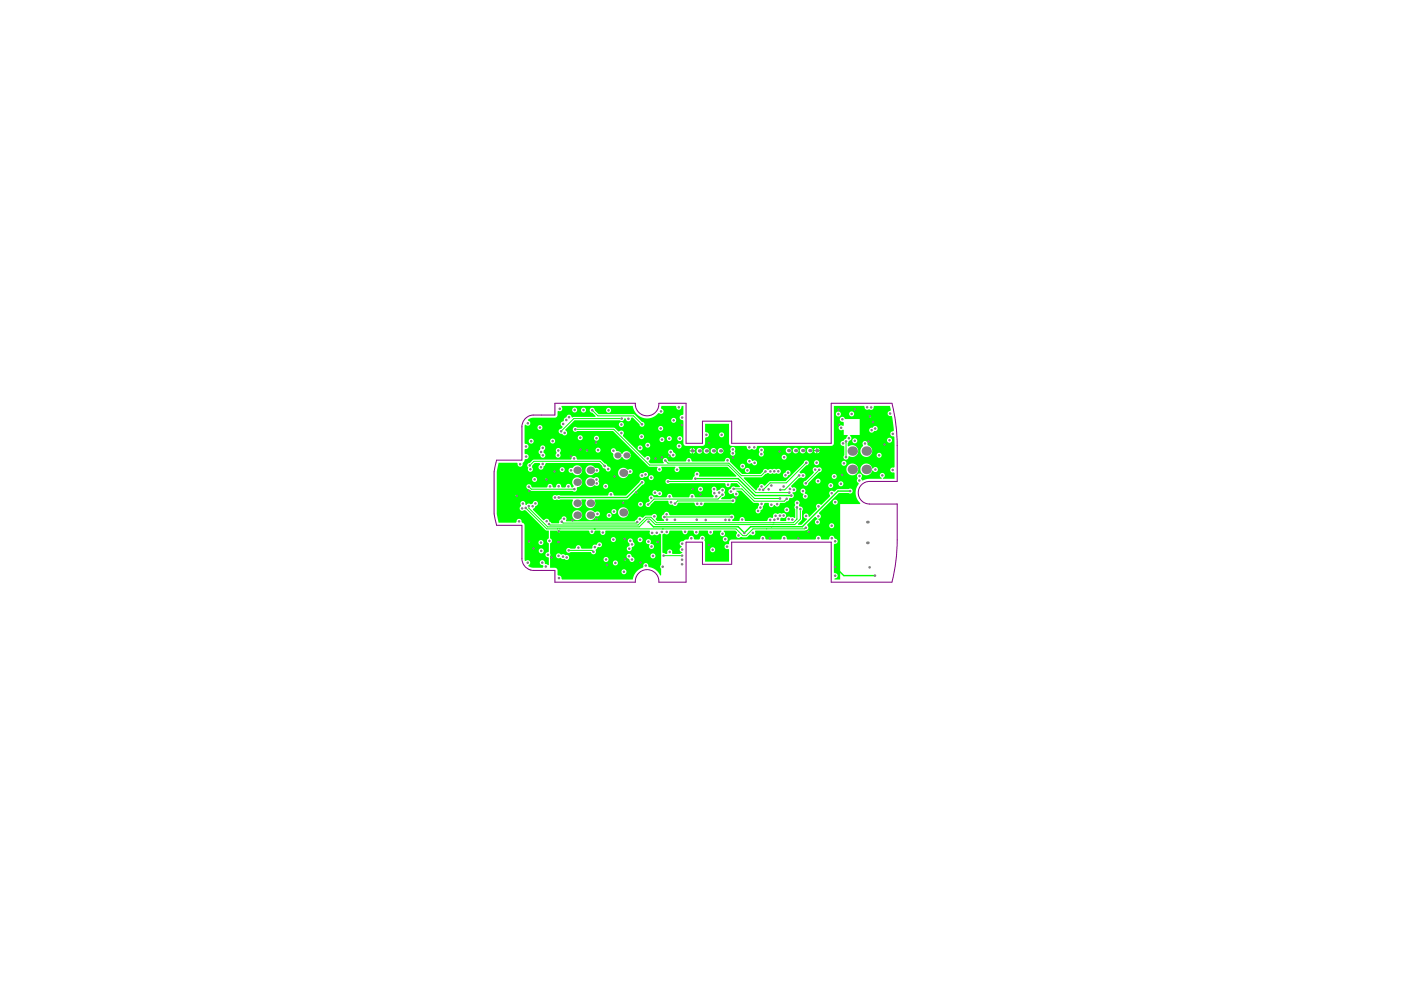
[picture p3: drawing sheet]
<svg xmlns="http://www.w3.org/2000/svg" width="297mm" height="210mm" viewBox="0 0 297 210" stroke-linecap="round" stroke-linejoin="round" font-family="sans-serif">
<g fill="#0f0">
<path d="M116.6 112.5h8.2l.2 .2a.53 .53 0 0 0 .5 .6 .53 .53 0 0 0 .5-.6l.2-.2h1l.1 .2a.53 .53 0 0 0 .5 .7 .53 .53 0 0 0 .5-.7l.1-.2h9.3l.1 .2a.53 .53 0 0 0 .1 .7 .53 .53 0 0 0 .7 0l.6 .1 .5-.3 .5 .1v6.5l-.2 .4 .2 .4v1.4h-.2a3 3 0 0 0-2.4-1.8l-.2-.2a.53 .53 0 0 0-.5-.6 .53 .53 0 0 0-.5 .7l-.1 .2a3 3 0 0 0-2.1 2.6h-15l-.3-.7-.7-.3v-1a.56 .56 0 0 0-.5-.5h-1.1v-5.2a.52 .52 0 0 0 .4-.5 .52 .52 0 0 0-.4-.5zM129.5 114.4a.55 .55 0 0 0 1.1 0 .55 .55 0 0 0-1.1 0zM135.2 114.5a.53 .53 0 0 0 1 0 .53 .53 0 0 0-1 0zM120.2 116.3a.53 .53 0 0 0 0 .8 .53 .53 0 0 0 .8-.1h4.3a.53 .53 0 0 0 .7 .5 .53 .53 0 0 0 .3-.8l.5-.7a.53 .53 0 0 0 .8-.2 .53 .53 0 0 0-.3-.8 .53 .53 0 0 0-.7 .4l-.2 .1a.63 .63 0 0 0-.7 .1 .63 .63 0 0 0-.1 .7h-2.3l-.1-.2a.53 .53 0 0 0-.6-.5 .53 .53 0 0 0-.5 .5l-.2 .2h-.9l-.4-.1zM137.1 114.5l-.1 .5 .3 .3 .4 .2a.54 .54 0 0 0 0 .9 .54 .54 0 0 0 .9-.4 .54 .54 0 0 0-.6-.6l-.1-.2a.55 .55 0 0 0 0-.7 .55 .55 0 0 0-.8 0zM133.3 114.3l-.2 .6a.58 .58 0 0 1 .4 .6 .58 .58 0 0 1-.5 .5 .54 .54 0 0 0 .3 .9 .54 .54 0 0 0 .6-.8l.6-.5v-.4l-.3-.3a.6 .6 0 0 0-.2-.6 .6 .6 0 0 0-.7 0zM137.9 117.9a.55 .55 0 0 0 1.1 0 .55 .55 0 0 0-1.1 0zM118 117.5a.55 .55 0 0 0 .1 .7 .55 .55 0 0 0 .7 0l.4 .3 .5-.1a.53 .53 0 0 0 .7 .3 .53 .53 0 0 0 .2-.8 .53 .53 0 0 0-.8-.1l-.2-.3-.6 .1-.6-.3zM128 118.6a.53 .53 0 0 0 1 0 .53 .53 0 0 0-1 0zM133 117.6l-.1 .5 .6 .5a.53 .53 0 0 0 .5 .6 .53 .53 0 0 0 .5-.5 .53 .53 0 0 0-.4-.6l-.5-.7zM129.9 119.4a.55 .55 0 0 0 1.1 0 .55 .55 0 0 0-1.1 0zM131.8 121.2a.53 .53 0 0 0 1 0 .53 .53 0 0 0-1 0z"/>
<path d="M111.9 89l.5-.3 .7-.1h4.6a.56 .56 0 0 0 .5-.6v-.8l.2-.1a.53 .53 0 0 0 .7-.1 .53 .53 0 0 0-.1-.7l.1-.2h15.1a3 3 0 0 0 2.1 2.5 3 3 0 0 0 3.2-1l.5 .1a.53 .53 0 0 0 .7-.3 .53 .53 0 0 0-.4-.7l-.2-.2 .1-.4h3.1l.1 .2a.53 .53 0 0 0 .5 .6 .53 .53 0 0 0 .5-.6l.2-.2h.3v1.8l-.2 .1a.53 .53 0 0 0-.6 .5 .53 .53 0 0 0 .6 .5l.2 .2v4.8a.56 .56 0 0 0 .6 .5h3.6l.4-.3v-1.3l.3-.2a.53 .53 0 0 0 .5-.5 .53 .53 0 0 0-.6-.5l-.2-.2v-1.6h5.1v4.1a.56 .56 0 0 0 .5 .5h3.1l.2 .2a.52 .52 0 0 0 .2 .6 .52 .52 0 0 0 .7-.1l.8 .1 .5-.8h15.8l.4-.5v-7.9h6.4l.1 .2a.59 .59 0 0 0 .4 .6 .59 .59 0 0 0 .6-.1l.4 .1 .4-.1 .2-.7h3.4l.2 .9-.2 .1a.54 .54 0 0 0-.5 .7 .54 .54 0 0 0 .8 .4h.1l.4 2.5v.6l-.2 .2a.56 .56 0 0 0-.5 .6 .56 .56 0 0 0 .7 .4l.2 6.5-.2 .2a.54 .54 0 0 0-.8 .5 .54 .54 0 0 0 .8 .4l.2 .2v1.2h-2.5v-.2a.53 .53 0 0 0 .3-.8 .53 .53 0 0 0-.9 0 .53 .53 0 0 0 .4 .8l-.1 .2-3 .1-1 .3-.3-.4a.63 .63 0 0 0 .1-.7 .63 .63 0 0 0-.7-.4l-.3 .3 .1 .7-.1 .5 .4 .7a2.92 2.92 0 0 0 .3 4.1l-.1 .2h-4.2v16h-1.2l.1-.3a.53 .53 0 0 0 .6-.6 .53 .53 0 0 0-.6-.5l-.2-.1v-6l.3-.1a.53 .53 0 0 0 .5-.5 .53 .53 0 0 0-.5-.6l-.2-.1a.53 .53 0 0 0-.6-.5 .53 .53 0 0 0-.5 .6l-.1 .2h-1.5l-.1-.3a.53 .53 0 0 0-.6-.5 .53 .53 0 0 0-.5 .6l-.1 .2h-6l-.1-.3a.53 .53 0 0 0-.6-.5 .53 .53 0 0 0-.5 .6l-.1 .2h-3.2l-.1-.3a.53 .53 0 0 0-.6-.5 .53 .53 0 0 0-.5 .6l-.1 .2h-6a.66 .66 0 0 0-.5 .9l-.3 .1a.53 .53 0 0 0-.7 .5 .53 .53 0 0 0 .8 .5l.2 .1v2.6h-5.1v-4.1l-.2-.4a.55 .55 0 0 0-.1-1 .55 .55 0 0 0-.8 .6l-.2 .2h-.9l-.2-.3a.53 .53 0 0 0-.6-.5 .53 .53 0 0 0-.4 .6l-.2 .2h-.7l-.3 .3a.55 .55 0 0 0-.8 .4 .55 .55 0 0 0 .4 .7l-.1 .2a.61 .61 0 0 0-.3 .7 .61 .61 0 0 0 .6 .5l-.5 .3h-1.6l-.1-.2a.53 .53 0 0 0-.5-.8 .53 .53 0 0 0-.5 .8l-.1 .2h-.3l-.7-.4v-3.8l.6-.2a.53 .53 0 0 0 .6 .2 .53 .53 0 0 0 .3-.6l.1-.2h2.6l.1 .3a.53 .53 0 0 0 .6 .5 .53 .53 0 0 0 .5-.6l.1-.2h1.1l.1 .3a.53 .53 0 0 0 .6 .6 .53 .53 0 0 0 .4-.7l.2-.2h1.7l.1 .4a.53 .53 0 0 0 .6 .5 .53 .53 0 0 0 .5-.7l.1-.2h1.6l.1 .2a.53 .53 0 0 0-.2 .8 .53 .53 0 0 0 .8 0 .53 .53 0 0 0-.2-.8l.1-.2h2.4l.4 .4-.1 .2a.53 .53 0 0 0 0 .8 .53 .53 0 0 0 .8 0h1.3l.7-.6h.2a.53 .53 0 0 0 .8 .1 .53 .53 0 0 0 .1-.7l.1-.2h10.4a.61 .61 0 0 0 .7-.3 .61 .61 0 0 0-.1-.7l-.1-.3 1.7-1.6 .5 .4v.2a.53 .53 0 0 0-.5 .7 .53 .53 0 0 0 .9 .2 .53 .53 0 0 0-.2-.9v-.2a.53 .53 0 0 0 .5-.5 .53 .53 0 0 0-.3-.5l-.1-.3 4.2-4.2 2.2 .1a.53 .53 0 0 0 .8-.6 .53 .53 0 0 0-.9-.3h-2.2l-.7 .5h-.3a.53 .53 0 0 0-.8 0 .53 .53 0 0 0 .1 .8v.2l-1.8 1.8h-.3a.53 .53 0 0 0-.7 0 .53 .53 0 0 0 0 .7v.3l-1.6 1.6-.2-.2a.53 .53 0 0 0-.5-.5 .53 .53 0 0 0-.5 .6 .53 .53 0 0 0 .6 .4l.1 .2-1.2 1.2h-.7v-.2l.8-.9v-1.9a.64 .64 0 0 0 .1-.7 .64 .64 0 0 0-.7-.3v-.3a.53 .53 0 0 0 0-.7 .53 .53 0 0 0-.7-.1 .53 .53 0 0 0-.1 .7l-.2 .7 .2 .4v1.8l-.6-.2-.3 .2a.53 .53 0 0 0-.7-.2 .53 .53 0 0 0-.3 .7l-.1 .2h-1.1l-.1-.6 .3-.2a.54 .54 0 0 0 .8 0 .54 .54 0 0 0 0-.7 .54 .54 0 0 0-.7-.1l-.4-.1-.4 .2-.8-.1-.3 .3-.1 .6-.7-.1-.5 .8h-4.6l-.1-.3a.53 .53 0 0 0-.6-.6 .53 .53 0 0 0-.5 .7l-.1 .2h-1.4v-.4a.53 .53 0 0 0 .3-.8 .53 .53 0 0 0-.8 0h-12.8l-.1-.2a.53 .53 0 0 0-.6-.6 .53 .53 0 0 0-.5 .6 .53 .53 0 0 0-.5 .5 .53 .53 0 0 0 .5 .5l-.1 .4h-1.4l-.3-.3 .1-.3a.53 .53 0 0 0-.1-.9 .53 .53 0 0 0-.8 .3h-1.4l-.5 .5-.8-.2-.9 .9h-14.5l-.1-.2a.53 .53 0 0 0-.3-.8 .53 .53 0 0 0-.6 .6l-.5 .3-.1 .6h-1.6l-.5-.4-.1-.5-.4-.1-.7 .3-2.2-2.2 .7-.9a.54 .54 0 0 0 .3-.6 .54 .54 0 0 0-.6-.4 .54 .54 0 0 0-.4 .5l-.5 .2a.7 .7 0 0 0-1 .2l-.1-.2a.54 .54 0 0 0-.7-.6 .54 .54 0 0 0-.2 .9l-.2 .2a.53 .53 0 0 0 .1 .8 .53 .53 0 0 0 .7-.1l.4 .1 4.2 4.2 .7 .1v1.7l-.3 .1-.1 .4 .1 .4 .3 .1v1.8l-.2 .1a.53 .53 0 0 0-.6 .5 .53 .53 0 0 0 .6 .5l.2 .2v1.5a.79 .79 0 0 1-.9-.7 .54 .54 0 0 0-.7-.3 .54 .54 0 0 0-.3 .7 .54 .54 0 0 0 .6 .3l.1 .4-.2 .2h-1.9l-1-.3v-.3a.53 .53 0 0 0 .2-.8 .53 .53 0 0 0-.8-.1h-.2l-.1-.4v-7.1l-.1-.4-.5-.4a.53 .53 0 0 0-.5-.6 .53 .53 0 0 0-.6 .6l-.1 .2h-3.7l-.4-1.9v-8.9l.4-1.9h3.9l.1 .3a.53 .53 0 0 0 .6 .6 .53 .53 0 0 0 .5-.7l.4-.5v-.4l.3-.1a.53 .53 0 0 0 .6-.6 .53 .53 0 0 0-.7-.4l-.2-.1v-.9l.3-.1a.53 .53 0 0 0 .6-.6 .53 .53 0 0 0-.7-.5l-.2-.1v-3.5l.1-.4 .2-.1a.53 .53 0 0 0 .9 0 .53 .53 0 0 0-.4-.8zM121.3 86.9a.55 .55 0 0 0 1.1 0 .55 .55 0 0 0-1.1 0zM123.2 87a.53 .53 0 0 0 1 0 .53 .53 0 0 0-1 0zM128.5 87a.55 .55 0 0 0 1.1 0 .55 .55 0 0 0-1.1 0zM180 87.8a.55 .55 0 0 0 1.1 0 .55 .55 0 0 0-1.1 0zM177.2 87.8a.55 .55 0 0 0 1.1 0 .55 .55 0 0 0-1.1 0zM120.3 88.1l-.2 .3-.5 .4v.4a.81 .81 0 0 0-.6 1.1l.3 .3-.3 .3a.56 .56 0 0 0-.6 .7 .56 .56 0 0 0 .8 .4 .54 .54 0 0 0 .9 .2 .54 .54 0 0 0-.2-.9l-.1-.2 2-2h9.6l.4 .2 .4-.2 .2-.4h.1l.2 .1a.53 .53 0 0 0 .6 .5 .53 .53 0 0 0 .5-.6l.1-.2h.3l1.4 1.4a.53 .53 0 0 0 .5 .6 .53 .53 0 0 0 .5-.5 .53 .53 0 0 0-.5-.6l-1.6-1.6h-7.6l-.8-.8a.53 .53 0 0 0-.5-.6 .53 .53 0 0 0-.6 .6 .53 .53 0 0 0 .6 .5l.7 .7-.1 .2h-4.5l-.3 .1-.5-.5zM142.3 89.1a.55 .55 0 0 0 1.1 0 .55 .55 0 0 0-1.1 0zM178.2 88.5l-.1 .6 .3 .3 .5 .2-.1 .7a.58 .58 0 0 0-.8 0 .58 .58 0 0 0 0 .8 .58 .58 0 0 0 .8 0l.1 1.1h.8l.1 .2-.9 1.1a.53 .53 0 0 0-.7 .5 .53 .53 0 0 0 .6 .5l.2 .2v1.8a.53 .53 0 0 0 .2 .9 .53 .53 0 0 0 .7-.6l.1-.1a1.25 1.25 0 0 0 2-1.1 1.25 1.25 0 0 0-2.1-.9l-.2-.1v-.6l.4-.6a.53 .53 0 0 0 .4-.4 .53 .53 0 0 0-.3-.6l.1-.2h2v-3.3h-3.2l-.3-.5zM131.2 90a.55 .55 0 0 0 1.1 0 .55 .55 0 0 0-1.1 0zM184.4 90.8a.54 .54 0 0 0 .2 .9 .54 .54 0 0 0 .7-.4 .54 .54 0 0 0 .7-.3 .54 .54 0 0 0-.3-.7 .54 .54 0 0 0-.7 .4zM113.9 90.7a.55 .55 0 0 0 1.1 0 .55 .55 0 0 0-1.1 0zM139.5 90.8a.55 .55 0 0 0 1.1 0 .55 .55 0 0 0-1.1 0zM152.5 92.2a.53 .53 0 0 0 1 0 .53 .53 0 0 0-1 0zM135.5 92.6a.55 .55 0 0 0 1.1 0 .55 .55 0 0 0-1.1 0zM122.5 92.8a.55 .55 0 0 0 1.1 0 .55 .55 0 0 0-1.1 0zM125.9 92.9a.55 .55 0 0 0 1.1 0 .55 .55 0 0 0-1.1 0zM143.6 93a.55 .55 0 0 0 1.1 0 .55 .55 0 0 0-1.1 0zM141.4 93a.53 .53 0 0 0 1 0 .53 .53 0 0 0-1 0zM139.8 93.2a.55 .55 0 0 0 1.1 0 .55 .55 0 0 0-1.1 0zM188.1 93.3a.53 .53 0 0 0 1 0 .53 .53 0 0 0-1 0zM180.7 93.5a.55 .55 0 0 0 1.1 0 .55 .55 0 0 0-1.1 0zM116.6 93.5a.55 .55 0 0 0 1.1 0 .55 .55 0 0 0-1.1 0zM112.1 93.5a.55 .55 0 0 0 1.1 0 .55 .55 0 0 0-1.1 0zM136.8 94.4a.55 .55 0 0 0 1.1 0 .55 .55 0 0 0-1.1 0zM143.4 94.6a.55 .55 0 0 0 1.1 0 .55 .55 0 0 0-1.1 0zM173.3 94.9v.5h.5l-.2-.3zM172.8 95.1l-.2 .3h.5v-.5zM146.9 95v.5h.5l-.2-.3zM146.4 95.2l-.2 .3h.5v-.5zM135.2 95a.55 .55 0 0 0 1.1 0 .55 .55 0 0 0-1.1 0zM126.3 95.4a.53 .53 0 0 0 1 0 .53 .53 0 0 0-1 0zM173.3 95.7v.4l.3-.1 .2-.3zM172.6 95.7l.2 .3 .3 .1v-.4zM171.1 95.5a.61 .61 0 0 0 1.2 0 .61 .61 0 0 0-1.2 0zM169.6 95.5a.61 .61 0 0 0 1.2 0 .61 .61 0 0 0-1.2 0zM168.1 95.5a.61 .61 0 0 0 1.2 0 .61 .61 0 0 0-1.2 0zM166.6 95.5a.61 .61 0 0 0 1.2 0 .61 .61 0 0 0-1.2 0zM146.9 95.7v.5l.3-.2 .2-.3zM146.2 95.7l.2 .3 .3 .2v-.5zM152.2 95.6a.61 .61 0 0 0 1.2 0 .61 .61 0 0 0-1.2 0zM150.7 95.6a.61 .61 0 0 0 1.2 0 .61 .61 0 0 0-1.2 0zM149.2 95.6a.61 .61 0 0 0 1.2 0 .61 .61 0 0 0-1.2 0zM147.7 95.6a.61 .61 0 0 0 1.2 0 .61 .61 0 0 0-1.2 0zM155 94.9l-.2 .4 .2 .4a.56 .56 0 0 0 0 .8 .56 .56 0 0 0 .8 0 .56 .56 0 0 0-.1-.8 .53 .53 0 0 0 0-.8 .53 .53 0 0 0-.7 0zM161.1 95l-.2 .4 .2 .4a.57 .57 0 0 0-.1 .8 .57 .57 0 0 0 .8 0 .57 .57 0 0 0 0-.8 .53 .53 0 0 0 0-.8 .53 .53 0 0 0-.7 0zM183 93.7l-.1 .3 .1 .4a1.31 1.31 0 0 0-.4 1.8 1.31 1.31 0 0 0 1.7 .5 1.27 1.27 0 0 0 .6-1.3 1.27 1.27 0 0 0-.9-1l-.2-.7-.4-.2zM141.8 95.5l-.1 .6 .5 .4a.53 .53 0 0 0 .8 .4 .53 .53 0 0 0-.1-.9l-.5-.6zM118 95.1l-.2 .4 .2 .6a.53 .53 0 0 0-.1 .8 .53 .53 0 0 0 .8 0 .53 .53 0 0 0 0-.7v-.3a.53 .53 0 0 0 .1-.8 .53 .53 0 0 0-.8 0zM185.9 96.5a.53 .53 0 0 0 1 0 .53 .53 0 0 0-1 0zM114.7 94.6l-.1 .6-.4 .6 .1 .4 .3 .1a.53 .53 0 0 0 .3 .7 .53 .53 0 0 0 .7-.3 .53 .53 0 0 0-.4-.7l.1-.6a.53 .53 0 0 0 .2-.8 .53 .53 0 0 0-.8 0zM129.7 95.2l-.1 .6 .5 .5a.9 .9 0 0 0 .5 1.1 .9 .9 0 0 0 1.2-.5h.2a.9 .9 0 0 0 1.4 .4 .9 .9 0 0 0 0-1.5 .9 .9 0 0 0-1.4 .4h-.2l-.4-.4-.8-.2-.3-.5zM165.7 96.9a.55 .55 0 0 0 1.1 0 .55 .55 0 0 0-1.1 0zM111.9 98.3l-.1 .4 .3 .4a.53 .53 0 0 0 0 .8 .53 .53 0 0 0 .8-.1 .53 .53 0 0 0-.2-.8l.1-.3 .5-.5h1.1l.1 .4a.53 .53 0 0 0-.3 .6 .53 .53 0 0 0 .7 .4 .53 .53 0 0 0 .3-.7l.2-.1 .4-.6h11.3l.6 .6 .1 .4 .6 .3a.53 .53 0 0 0 .5 .5 .53 .53 0 0 0 .6-.6 .53 .53 0 0 0-.6-.5l-.3-.5-.4-.1-.9-.8h-4.9l-.2-.2a.53 .53 0 0 0-.5-.6 .53 .53 0 0 0-.5 .6l-.2 .2h-7.8zM172.6 98.1a.55 .55 0 0 0 1.1 0 .55 .55 0 0 0-1.1 0zM121.6 90.7a.53 .53 0 0 0 0 .7 .53 .53 0 0 0 .8 0h7.6l7.5 7.5 1.8 .1 .1 .1a.57 .57 0 0 0 0 .8 .57 .57 0 0 0 .8 0 .57 .57 0 0 0 0-.8l.1-.1h2.9v.2a.53 .53 0 0 0 0 .8 .53 .53 0 0 0 .7-.1 .53 .53 0 0 0 0-.7v-.2h10.3l1.9 1.9v.2l-7.9-.1a.55 .55 0 0 0-.2-1 .55 .55 0 0 0-.7 .8l-.6 .9h-4.7a.53 .53 0 0 0-.8 0 .53 .53 0 0 0 0 .8 .53 .53 0 0 0 .8-.1h11.7l.1 .2a.53 .53 0 0 0 .6 .7 .53 .53 0 0 0 .5-.7l.1-.2h1.2l.7 .7-.1 .2-1.5-.1-.3 .5h-.2a.53 .53 0 0 0-.3 .8 .53 .53 0 0 0 .9 0l.2 .1a.53 .53 0 0 0 .4 .7 .53 .53 0 0 0 .6-.5 .53 .53 0 0 0-.5-.6v-.2h1l2.5 2.5 1.2 .1 .2 .4-.3 .4v.4a.53 .53 0 0 0-.5 .6 .53 .53 0 0 0 .6 .4 .53 .53 0 0 0 .4-.7l.5-.3v-.4l.5-.8h.7l.1 .2a.53 .53 0 0 0 .4 .7 .53 .53 0 0 0 .7-.4h.2a.53 .53 0 0 0 .6 .3 .53 .53 0 0 0 .4-.6l.1-.2h1l.8-.5 .1-.5h.5a.59 .59 0 0 0 .5-.5 .59 .59 0 0 0-.3-.6l.2-.2a.53 .53 0 0 0 .6-.6 .53 .53 0 0 0-.8-.3l-.3-.4 1.7-1.7 .5-.1a.56 .56 0 0 0 .8-.1 .56 .56 0 0 0-.1-.7 .56 .56 0 0 0-.8 0l-.3-.3 1.4-1.4a.53 .53 0 0 0 .6-.6 .53 .53 0 0 0-.6-.5 .53 .53 0 0 0-.5 .6l-3.8 3.8h-3.4l-1 1-.2-.1a.53 .53 0 0 0-.7-.3 .53 .53 0 0 0-.3 .7l-.8 .7-2.5-2.6v-.2h3.7l.9-.7a.82 .82 0 0 1 1 0l.5-.2 .4 .2 .4-.2a.56 .56 0 0 0 .8-.1 .56 .56 0 0 0-.1-.8 .56 .56 0 0 0-.8 .1l-.3-.1-.5 .2-.4-.2-.4 .2-.8-.1-.9 1h-3.9l-2.5-2.5a.57 .57 0 0 0-.3-.9 .57 .57 0 0 0-.8 .5l-.1 .2h-6.8l-.2-.2a.53 .53 0 0 0-.6-.5 .53 .53 0 0 0-.5 .5l-.1 .2h-3.6l-.2-.2a.53 .53 0 0 0-.8-.5 .53 .53 0 0 0-.1 .9v.2h-2.8l-.4-.3 .1-.2a.53 .53 0 0 0 .1-.9 .53 .53 0 0 0-.8 .2h-.3l-4.5-4.5v-.3a.53 .53 0 0 0 0-.8 .53 .53 0 0 0-.8 .1h-.2l-1-.8h-7.7l-.4-.2zM158.5 97.4a.53 .53 0 0 0 0 .8 .53 .53 0 0 0 .8 0h.2a.53 .53 0 0 0 .7 .4 .53 .53 0 0 0 .2-.8 .53 .53 0 0 0-.8 0l-.5-.5zM178.4 98.2a.55 .55 0 0 0 1.1 0 .55 .55 0 0 0-1.1 0zM120.7 99.3a.59 .59 0 0 0 0 .8 .59 .59 0 0 0 .8 .1 1.06 1.06 0 0 0 1.6 .3 1.06 1.06 0 0 0 0-1.6 1.06 1.06 0 0 0-1.6 .3zM156.9 98.8a.55 .55 0 0 0 1.1 0 .55 .55 0 0 0-1.1 0zM182.8 98.6a1.26 1.26 0 0 0 .3 2 1.26 1.26 0 0 0 1.8-.8h.2a.55 .55 0 0 0 .8 .1 .55 .55 0 0 0 0-.8 .55 .55 0 0 0-.8 .2h-.2a1.25 1.25 0 0 0-2.1-.7zM118.7 99.6a.53 .53 0 0 0 1 0 .53 .53 0 0 0-1 0zM172.5 99.2l-.2 .4 .3 .6-1.7 1.7a.53 .53 0 0 0-.6 .6 .53 .53 0 0 0 .6 .5 .53 .53 0 0 0 .5-.6l2.3-2.3a.57 .57 0 0 0 .5-.8 .57 .57 0 0 0-1-.1l-.4-.2zM166.2 100.4a.53 .53 0 0 0 .1 .8 .53 .53 0 0 0 .8-.4 .53 .53 0 0 0 .5-.6 .53 .53 0 0 0-.5-.5 .53 .53 0 0 0-.5 .5zM124.4 99a1.06 1.06 0 0 0 .1 1.5 1.06 1.06 0 0 0 1.6-.3 .65 .65 0 0 0 .7 0 .65 .65 0 0 0 .2-.7l-.3-.3h-.6l-.7-.5h-.5zM157.9 99.7a.55 .55 0 0 0 1.1 0 .55 .55 0 0 0-1.1 0zM135.7 100.4a.53 .53 0 0 0 .1 .9 .53 .53 0 0 0 .8-.3 .53 .53 0 0 0 .7-.2 .53 .53 0 0 0-.2-.7 .53 .53 0 0 0-.7 .3l-.3-.1zM131.4 99.5a1.12 1.12 0 0 0 .2 1.8 1.12 1.12 0 0 0 1.7-.8 .62 .62 0 0 0 .7-.2 .62 .62 0 0 0 0-.7l-.4-.2-.6 .2-.3-.3-.6-.1zM179.4 99.5a1.3 1.3 0 0 0 2.6 0 1.3 1.3 0 0 0-2.6 0zM124.4 101.5a1.1 1.1 0 0 0 .1 1.6 1.1 1.1 0 0 0 1.6-.2 .54 .54 0 0 0 .8-.1 .54 .54 0 0 0-.1-.7 .53 .53 0 0 0 0-.8 .53 .53 0 0 0-.8 .1l-.8-.2zM176.3 101a.55 .55 0 0 0 1.1 0 .55 .55 0 0 0-1.1 0zM137.5 101.3a.55 .55 0 0 0 1.1 0 .55 .55 0 0 0-1.1 0zM112.8 101.6a.55 .55 0 0 0 1.1 0 .55 .55 0 0 0-1.1 0zM172.9 102a.55 .55 0 0 0 1.1 0 .55 .55 0 0 0-1.1 0zM177.7 102.6a.55 .55 0 0 0 1.1 0 .55 .55 0 0 0-1.1 0zM111.8 102.8l-.2 .4 .2 .4 .9 .5h8.7a.53 .53 0 0 0 .7 .1 .53 .53 0 0 0 .2-.7l.1-.2a1.06 1.06 0 0 0 1-1.3 1.06 1.06 0 0 0-1.6-.7 1.06 1.06 0 0 0-.1 1.7l-.3 .4-.4-.2a.53 .53 0 0 0-.5-.6 .53 .53 0 0 0-.5 .6l-.2 .2h-.7l-.1-.2a.53 .53 0 0 0-.6-.6 .53 .53 0 0 0-.5 .6l-.1 .2h-.5l-.2-.2a.53 .53 0 0 0-.5-.6 .53 .53 0 0 0-.5 .6l-.2 .2h-3.1l-.5-.7zM175.6 102.9a.55 .55 0 0 0 1.1 0 .55 .55 0 0 0-1.1 0zM127.9 103.1a.53 .53 0 0 0 1 0 .53 .53 0 0 0-1 0zM148 103.7a.55 .55 0 0 0 1.1 0 .55 .55 0 0 0-1.1 0zM117.3 105.1a.54 .54 0 0 0 0 .8 .54 .54 0 0 0 .8 0l.4 .1 .3-.1h2.6l.1 .2a1.05 1.05 0 0 0 .9 1.7 1.05 1.05 0 0 0 .8-1.7l.1-.2h.9l.1 .2a1.05 1.05 0 0 0 .9 1.7 1.05 1.05 0 0 0 .8-1.7l.1-.2h7l3.1-3.1a.53 .53 0 0 0 .5-.6 .53 .53 0 0 0-.5-.5 .53 .53 0 0 0-.6 .5l-2.9 2.9h-2.5l-.1-.2a.53 .53 0 0 0-.6-.6 .53 .53 0 0 0-.5 .6l-.1 .2h-10.1l-.3-.1zM138.5 104.1a.56 .56 0 0 0 0 .8 .56 .56 0 0 0 .8 0 .57 .57 0 0 0 .8 .3 .57 .57 0 0 0 .2-.9 .57 .57 0 0 0-.9 0l-.5-.4zM137.7 105.2l-.2 .4 .3 .6-.3 .3a.53 .53 0 0 0-.6 .4 .53 .53 0 0 0 .4 .6 .53 .53 0 0 0 .6-.4l.9-.9h2.8l.3 .7 .4 .1a.42 .42 0 0 1 .6 .3l.6-.2 .3-.5h3.3l.5 .7 .6-.1a.58 .58 0 0 0 .6 .1 .58 .58 0 0 0 .4-.5l.2-.2h5.7a.53 .53 0 0 0 .7-.1 .53 .53 0 0 0-.1-.8 .53 .53 0 0 0-.7 .2h-2.1v-.2l.8-.6-.1-.8a.53 .53 0 0 0-.1-.8 .53 .53 0 0 0-.8 .2l-.6 .4-.2-.1a.55 .55 0 0 0-.5-.8 .55 .55 0 0 0-.4 .9v.7l.3 .3-.1 .4h-3.8l-.1-.2a.53 .53 0 0 0-.6-.6 .53 .53 0 0 0-.5 .6l-.2 .2h-3.3l-.2-.2a.53 .53 0 0 0-.5-.6 .53 .53 0 0 0-.6 .6l-.1 .2h-2.7l-.3-.4zM169.9 103.7l-.1 .6 .6 .5a.53 .53 0 0 0 .1 .9 .53 .53 0 0 0 .8-.4 .53 .53 0 0 0-.6-.6l-.1-.2a.53 .53 0 0 0 0-.8 .53 .53 0 0 0-.7 0zM176.5 106.5a.55 .55 0 0 0 1.1 0 .55 .55 0 0 0-1.1 0zM135.3 106.9a.53 .53 0 0 0 1 0 .53 .53 0 0 0-1 0zM166.3 108.1a.53 .53 0 0 0 1 0 .53 .53 0 0 0-1 0zM129.6 108.5a.55 .55 0 0 0 1.1 0 .55 .55 0 0 0-1.1 0zM124.4 108.5a1.06 1.06 0 0 0 .2 1.6 1.06 1.06 0 0 0 1.6-.6l.2-.1a.53 .53 0 0 0 .7-.2 .53 .53 0 0 0-.1-.7 .53 .53 0 0 0-.8 .1l-1-.4zM131 108.7a1.15 1.15 0 0 0 2.3 0 1.15 1.15 0 0 0-2.3 0zM128.6 109.3a.55 .55 0 0 0 1.1 0 .55 .55 0 0 0-1.1 0zM121.3 109.2a1.06 1.06 0 0 0 2.1 0 1.06 1.06 0 0 0-2.1 0zM175.8 111.5a.55 .55 0 0 0 1.1 0 .55 .55 0 0 0-1.1 0zM153.2 114.3a.55 .55 0 0 0 1.1 0 .55 .55 0 0 0-1.1 0zM114.2 115a.53 .53 0 0 0 1 0 .53 .53 0 0 0-1 0zM150.6 116.6a.53 .53 0 0 0 1 0 .53 .53 0 0 0-1 0zM114.2 116.8a.55 .55 0 0 0 1.1 0 .55 .55 0 0 0-1.1 0z"/>
</g>
<g fill="none" stroke="#0f0" stroke-width=".21">
<path d="M112.3 98.7l.9-.9h14l1 1M122 91h8.1l7.6 7.6h16.7l5.8 5.8M125.6 87l1.2 1.2h7.5l1.8 1.8M131.8 88.7h-10.1l-2.7 2.7M141.1 97.6l.5 .6h12.9l2.7 2.7h4.2l.9-.9M171 98.1l-4.3 4.3h-3.4l-1.5 1.5M173.7 99.6l-2.9 2.9M179.4 93.6v3.3M111.5 107.7l4.4 4.4h40.2l1.4 1.5h.7l1.5-1.5h10.9l.3-.2M112.1 107.3v.4l4 4h19.4l1.7-1.6h.6l1.2 1.1h29.5l1.2-1.2v-2.1M112.1 103.2l.6 .5h9.1M119.1 110.6l.3 .3h15.5l.2-.2"/>
<path d="M120.6 116.7h4.9l.3 .3M126 112.1h.1M140.5 112.1h.1M140.7 117.8h3.9M140.8 109.6h14.3M141.6 102.1h14.8l3.6 3.6h5.4M153.2 104.9l-1 .9h-13.5l-1.3 1.2M155.3 106.2h.1M155.3 106.2h-11.6l-.6 .6M155.4 106.2h-.1M155.5 103.7h1.8l2.6 2.6h6.4l.5-.5M160.2 104.4h.1"/>
<path d="M160.2 104.4h7.2M162.6 112.1h.1M163.8 111.2h.1M163.9 110.8h.1M169 110.1h.1M169 107.6v2.5M169 110.1l-.8 .7h-29l-1.2-1.1h-1.1l-1.6 1.6h-18.7l-.2-.2M169.4 100.8l-3 3h-1M170.8 102.5h.1"/>
</g>
<path d="M136.1 102.3l-3.2 3.2h-14.4M147.4 101.5h9.1l3.6 3.6h7.7M163.6 111.7h.1M167.8 105.1h.1M180.2 104.1h-2.5l-7.6 7.6h-11l-1.3 1.3-1.3-1.3h-17.9l-1.1-1.1M177.1 120.2l1.8 1.8h6.6" fill="none" stroke="#0f0" stroke-width=".3"/>
<g fill="#808080">
<circle cx="169" cy="106.6" r=".27"/>
<circle cx="169" cy="107.6" r=".27"/>
<circle cx="166.1" cy="109.3" r=".27"/>
<circle cx="173.5" cy="109.5" r=".27"/>
<circle cx="173.3" cy="110.7" r=".27"/>
<circle cx="169.7" cy="107.9" r=".27"/>
<circle cx="168.3" cy="103.8" r=".27"/>
<circle cx="166.8" cy="108.1" r=".27"/>
<circle cx="167.4" cy="104.4" r=".27"/>
<circle cx="167.8" cy="105.1" r=".27"/>
<circle cx="166.8" cy="105.8" r=".27"/>
<circle cx="165.4" cy="105.7" r=".27"/>
<circle cx="164.8" cy="106.9" r=".27"/>
<circle cx="163.5" cy="107" r=".27"/>
<circle cx="163" cy="103.7" r=".27"/>
<circle cx="161.5" cy="106.8" r=".27"/>
<circle cx="170.2" cy="104.1" r=".27"/>
<circle cx="171.5" cy="112.7" r=".27"/>
<circle cx="125.5" cy="112.7" r=".27"/>
<circle cx="170.8" cy="102.5" r=".27"/>
<circle cx="173.1" cy="98.1" r=".27"/>
<circle cx="117.6" cy="100" r=".27"/>
<circle cx="157.8" cy="113" r=".27"/>
<circle cx="165.4" cy="109.3" r=".27"/>
<circle cx="161.2" cy="107.6" r=".27"/>
<circle cx="166.1" cy="103.1" r=".27"/>
<circle cx="165.4" cy="103.8" r=".27"/>
<circle cx="163.5" cy="102.9" r=".27"/>
<circle cx="161.5" cy="103.1" r=".27"/>
<circle cx="161" cy="103.8" r=".27"/>
<circle cx="161.8" cy="103.9" r=".27"/>
<circle cx="138.1" cy="101.3" r=".27"/>
<circle cx="139.9" cy="104.7" r=".27"/>
<circle cx="176.9" cy="101" r=".27"/>
<circle cx="178.6" cy="100.7" r=".27"/>
<circle cx="178.3" cy="102.6" r=".27"/>
<circle cx="177.1" cy="106.5" r=".27"/>
<circle cx="185.1" cy="89.5" r=".27"/>
<circle cx="118.3" cy="96.5" r=".27"/>
<circle cx="118.4" cy="95.5" r=".27"/>
<circle cx="178.7" cy="94" r=".27"/>
<circle cx="169.4" cy="100.8" r=".27"/>
<circle cx="150.7" cy="112.9" r=".27"/>
<circle cx="127.8" cy="112.9" r=".27"/>
<circle cx="130" cy="114.4" r=".27"/>
<circle cx="132.1" cy="106.6" r=".27"/>
<circle cx="121.4" cy="110.3" r=".27"/>
<circle cx="135.7" cy="114.5" r=".27"/>
<circle cx="112.1" cy="103.2" r=".27"/>
<circle cx="112.9" cy="107.3" r=".27"/>
<circle cx="112.1" cy="107.3" r=".27"/>
<circle cx="113.5" cy="106.7" r=".27"/>
<circle cx="126.5" cy="92.9" r=".27"/>
<circle cx="123" cy="92.8" r=".27"/>
<circle cx="141.4" cy="110.2" r=".27"/>
<circle cx="140.8" cy="109.6" r=".27"/>
<circle cx="141.4" cy="112.8" r=".27"/>
<circle cx="138.7" cy="109.5" r=".27"/>
<circle cx="155.1" cy="109.6" r=".27"/>
<circle cx="116.4" cy="111.1" r=".27"/>
<circle cx="115.9" cy="110.5" r=".27"/>
<circle cx="126.8" cy="95.4" r=".27"/>
<circle cx="126.3" cy="93.8" r=".27"/>
<circle cx="179.4" cy="96.9" r=".27"/>
<circle cx="179.4" cy="93.6" r=".27"/>
<circle cx="122.6" cy="116.1" r=".27"/>
<circle cx="157.4" cy="110.2" r=".27"/>
<circle cx="147.4" cy="101.5" r=".27"/>
<circle cx="147.8" cy="100.5" r=".27"/>
<circle cx="141.6" cy="102.1" r=".27"/>
<circle cx="148.5" cy="103.7" r=".27"/>
<circle cx="148.5" cy="104.8" r=".27"/>
<circle cx="112.6" cy="93.5" r=".27"/>
<circle cx="114.5" cy="90.7" r=".27"/>
<circle cx="125.8" cy="117" r=".27"/>
<circle cx="120.6" cy="116.7" r=".27"/>
<circle cx="167.5" cy="103.7" r=".27"/>
<circle cx="146.9" cy="103.7" r=".27"/>
<circle cx="122" cy="91" r=".27"/>
<circle cx="150.3" cy="115.5" r=".27"/>
<circle cx="153.2" cy="113.2" r=".27"/>
<circle cx="153.8" cy="114.3" r=".27"/>
<circle cx="137.4" cy="107" r=".27"/>
<circle cx="138.1" cy="105.6" r=".27"/>
<circle cx="116.9" cy="118.2" r=".27"/>
<circle cx="128.7" cy="119.8" r=".27"/>
<circle cx="136.9" cy="119.9" r=".27"/>
<circle cx="128.5" cy="118.6" r=".27"/>
<circle cx="142" cy="117" r=".27"/>
<circle cx="140.7" cy="117.8" r=".27"/>
<circle cx="144.6" cy="119.6" r=".27"/>
<circle cx="144.6" cy="117.8" r=".27"/>
<circle cx="131.8" cy="88.7" r=".27"/>
<circle cx="131.7" cy="90" r=".27"/>
<circle cx="129" cy="87" r=".27"/>
<circle cx="133.2" cy="88.8" r=".27"/>
<circle cx="115.9" cy="101.6" r=".27"/>
<circle cx="169.3" cy="114.1" r=".27"/>
<circle cx="163.3" cy="114.1" r=".27"/>
<circle cx="128.4" cy="103.1" r=".27"/>
<circle cx="173.5" cy="107.3" r=".27"/>
<circle cx="160.7" cy="108.3" r=".27"/>
<circle cx="138.9" cy="97.2" r=".27"/>
<circle cx="164.2" cy="110.2" r=".27"/>
<circle cx="167.2" cy="110" r=".27"/>
<circle cx="168" cy="110.2" r=".27"/>
<circle cx="164.9" cy="110" r=".27"/>
<circle cx="119.6" cy="110" r=".27"/>
<circle cx="119.2" cy="99.6" r=".27"/>
<circle cx="177.1" cy="122.1" r=".27"/>
<circle cx="177.1" cy="120.2" r=".27"/>
<circle cx="173.7" cy="99.6" r=".27"/>
<circle cx="172.8" cy="99.6" r=".27"/>
<circle cx="180" cy="92.9" r=".27"/>
<circle cx="173.5" cy="114.1" r=".27"/>
<circle cx="177.1" cy="114.8" r=".27"/>
<circle cx="176.4" cy="114.1" r=".27"/>
<circle cx="176.3" cy="111.5" r=".27"/>
<circle cx="166.3" cy="114.1" r=".27"/>
<circle cx="112.1" cy="114.8" r=".27"/>
<circle cx="146.1" cy="97.6" r=".27"/>
<circle cx="176.3" cy="104.6" r=".27"/>
<circle cx="144.6" cy="115.3" r=".27"/>
<circle cx="140.3" cy="112.8" r=".27"/>
<circle cx="184.4" cy="120.3" r=".27"/>
<circle cx="138.1" cy="115.9" r=".27"/>
<circle cx="161.4" cy="95.4" r=".27"/>
<circle cx="165.3" cy="95.7" r=".27"/>
<circle cx="164.4" cy="109.4" r=".27"/>
<circle cx="159.6" cy="113" r=".27"/>
<circle cx="142.8" cy="89.1" r=".27"/>
<circle cx="177.8" cy="86.8" r=".27"/>
<circle cx="181.2" cy="86.8" r=".27"/>
<circle cx="163.3" cy="100" r=".27"/>
<circle cx="162.3" cy="100" r=".27"/>
<circle cx="165" cy="99.9" r=".27"/>
<circle cx="170.7" cy="105.2" r=".27"/>
<circle cx="120.1" cy="118.2" r=".27"/>
<circle cx="149.8" cy="92.2" r=".27"/>
<circle cx="140.2" cy="87.2" r=".27"/>
<circle cx="114.7" cy="99.1" r=".27"/>
<circle cx="114.7" cy="95.8" r=".27"/>
<circle cx="115.1" cy="96.5" r=".27"/>
<circle cx="112.4" cy="99.5" r=".27"/>
<circle cx="140.5" cy="120.2" r=".27"/>
<circle cx="163.3" cy="110.2" r=".27"/>
<circle cx="170.3" cy="100.8" r=".27"/>
<circle cx="178.9" cy="98.2" r=".27"/>
<circle cx="136.1" cy="90" r=".27"/>
<circle cx="119.1" cy="110.6" r=".27"/>
<circle cx="121.1" cy="99.7" r=".27"/>
<circle cx="120.5" cy="103.1" r=".27"/>
<circle cx="121.8" cy="103.7" r=".27"/>
<circle cx="144" cy="94.6" r=".27"/>
<circle cx="144.1" cy="93" r=".27"/>
<circle cx="140.1" cy="90.8" r=".27"/>
<circle cx="166.3" cy="96.9" r=".27"/>
<circle cx="161.4" cy="96.3" r=".27"/>
<circle cx="150.3" cy="93.9" r=".27"/>
<circle cx="135.1" cy="110.7" r=".27"/>
<circle cx="139.4" cy="114.9" r=".27"/>
<circle cx="112.2" cy="104.1" r=".27"/>
<circle cx="154.6" cy="110.2" r=".27"/>
<circle cx="153.8" cy="110.2" r=".27"/>
<circle cx="148.7" cy="106.8" r=".27"/>
<circle cx="142.7" cy="96.5" r=".27"/>
<circle cx="141.9" cy="96.6" r=".27"/>
<circle cx="137.5" cy="110.6" r=".27"/>
<circle cx="148.9" cy="114.1" r=".27"/>
<circle cx="118.5" cy="105.5" r=".27"/>
<circle cx="121" cy="96.8" r=".27"/>
<circle cx="140.3" cy="97" r=".27"/>
<circle cx="138.3" cy="113" r=".27"/>
<circle cx="135.8" cy="119.3" r=".27"/>
<circle cx="158.9" cy="97.8" r=".27"/>
<circle cx="132.5" cy="118.6" r=".27"/>
<circle cx="132.3" cy="121.2" r=".27"/>
<circle cx="119.4" cy="118" r=".27"/>
<circle cx="131.7" cy="91.8" r=".27"/>
<circle cx="111.9" cy="119.3" r=".27"/>
<circle cx="111.9" cy="89.7" r=".27"/>
<circle cx="126.7" cy="109" r=".27"/>
<circle cx="136" cy="92.6" r=".27"/>
<circle cx="142.2" cy="95.8" r=".27"/>
<circle cx="139.8" cy="99.5" r=".27"/>
<circle cx="185.5" cy="122" r=".27"/>
<circle cx="143.1" cy="106.8" r=".27"/>
<circle cx="126.1" cy="116" r=".27"/>
<circle cx="127.1" cy="115.5" r=".27"/>
<circle cx="153" cy="92.2" r=".27"/>
<circle cx="160" cy="98.1" r=".27"/>
<circle cx="118.4" cy="114.9" r=".27"/>
<circle cx="143.9" cy="86.4" r=".27"/>
<circle cx="144.6" cy="88.5" r=".27"/>
<circle cx="118.7" cy="86.7" r=".27"/>
<circle cx="111.5" cy="96.8" r=".27"/>
<circle cx="110.1" cy="110.5" r=".27"/>
<circle cx="187.1" cy="100.8" r=".27"/>
<circle cx="182.2" cy="101.9" r=".27"/>
<circle cx="188.7" cy="87.7" r=".27"/>
<circle cx="116.6" cy="103.1" r=".27"/>
<circle cx="115.1" cy="98.4" r=".27"/>
<circle cx="126.5" cy="101.7" r=".27"/>
<circle cx="126.5" cy="99.7" r=".27"/>
<circle cx="129.1" cy="109.3" r=".27"/>
<circle cx="116.2" cy="117.6" r=".27"/>
<circle cx="130.2" cy="108.5" r=".27"/>
<circle cx="185.6" cy="99.6" r=".27"/>
<circle cx="184.7" cy="86.4" r=".27"/>
<circle cx="126.5" cy="110.1" r=".27"/>
<circle cx="111.5" cy="94.7" r=".27"/>
<circle cx="109.6" cy="105.1" r=".27"/>
<circle cx="186.4" cy="96.5" r=".27"/>
<circle cx="144.6" cy="90.1" r=".27"/>
<circle cx="137.5" cy="114.8" r=".27"/>
<circle cx="185.5" cy="90.9" r=".27"/>
<circle cx="184.8" cy="91.2" r=".27"/>
<circle cx="181.2" cy="93.5" r=".27"/>
<circle cx="110.7" cy="107.8" r=".27"/>
<circle cx="110.3" cy="98.4" r=".27"/>
<circle cx="138.4" cy="117.9" r=".27"/>
<circle cx="147.6" cy="112.8" r=".27"/>
<circle cx="144.6" cy="116.5" r=".27"/>
<circle cx="144.6" cy="118.7" r=".27"/>
<circle cx="139.2" cy="113" r=".27"/>
<circle cx="142.3" cy="106.5" r=".27"/>
<circle cx="129.5" cy="104.8" r=".27"/>
<circle cx="128.9" cy="99.5" r=".27"/>
<circle cx="135.7" cy="110.1" r=".27"/>
<circle cx="135.7" cy="95" r=".27"/>
<circle cx="137.3" cy="94.4" r=".27"/>
<circle cx="115.1" cy="95" r=".27"/>
<circle cx="118.4" cy="103.1" r=".27"/>
<circle cx="114.7" cy="116.8" r=".27"/>
<circle cx="130.1" cy="95.6" r=".27"/>
<circle cx="189.3" cy="99.7" r=".27"/>
<circle cx="119.4" cy="89.9" r=".27"/>
<circle cx="112.3" cy="98.7" r=".27"/>
<circle cx="133.6" cy="100" r=".27"/>
<circle cx="149.6" cy="110.3" r=".27"/>
<circle cx="156.6" cy="113.5" r=".27"/>
<circle cx="147.7" cy="110.2" r=".27"/>
<circle cx="136.1" cy="100.8" r=".27"/>
<circle cx="158.5" cy="99.7" r=".27"/>
<circle cx="178.6" cy="88.9" r=".27"/>
<circle cx="177.8" cy="87.8" r=".27"/>
<circle cx="180.6" cy="87.8" r=".27"/>
<circle cx="113.1" cy="116.3" r=".27"/>
<circle cx="115" cy="119.3" r=".27"/>
<circle cx="130.3" cy="101" r=".27"/>
<circle cx="113.3" cy="101.6" r=".27"/>
<circle cx="124.5" cy="95.5" r=".27"/>
<circle cx="123" cy="95.3" r=".27"/>
<circle cx="141.3" cy="109" r=".27"/>
<circle cx="159.9" cy="94.8" r=".27"/>
<circle cx="143.1" cy="110.2" r=".27"/>
<circle cx="161.7" cy="114.1" r=".27"/>
<circle cx="140.4" cy="93.2" r=".27"/>
<circle cx="119" cy="91.4" r=".27"/>
<circle cx="183.8" cy="86.4" r=".27"/>
<circle cx="116.5" cy="114.7" r=".27"/>
<circle cx="118.4" cy="117.8" r=".27"/>
<circle cx="128.2" cy="98.8" r=".27"/>
<circle cx="141.9" cy="93" r=".27"/>
<circle cx="132.4" cy="114.3" r=".27"/>
<circle cx="133.6" cy="114.7" r=".27"/>
<circle cx="145.2" cy="112.8" r=".27"/>
<circle cx="164.2" cy="99.9" r=".27"/>
<circle cx="188.6" cy="93.3" r=".27"/>
<circle cx="189.3" cy="92" r=".27"/>
<circle cx="182.2" cy="100.9" r=".27"/>
<circle cx="156.1" cy="104.7" r=".27"/>
<circle cx="117.7" cy="105.5" r=".27"/>
<circle cx="110.9" cy="106.8" r=".27"/>
<circle cx="184.1" cy="93.6" r=".27"/>
<circle cx="183.4" cy="94" r=".27"/>
<circle cx="146.6" cy="114.1" r=".27"/>
<circle cx="118.5" cy="122.6" r=".27"/>
<circle cx="121.7" cy="97.2" r=".27"/>
<circle cx="141.1" cy="97.6" r=".27"/>
<circle cx="143.5" cy="99.6" r=".27"/>
<circle cx="126.5" cy="102.5" r=".27"/>
<circle cx="120.1" cy="89" r=".27"/>
<circle cx="125.6" cy="87" r=".27"/>
<circle cx="121.8" cy="86.9" r=".27"/>
<circle cx="123.7" cy="87" r=".27"/>
<circle cx="119.7" cy="91.8" r=".27"/>
<circle cx="167.1" cy="100.2" r=".27"/>
<circle cx="166.5" cy="100.8" r=".27"/>
<circle cx="171" cy="98.1" r=".27"/>
<circle cx="151.1" cy="116.6" r=".27"/>
<circle cx="154.1" cy="115.9" r=".27"/>
<circle cx="170.9" cy="111.9" r=".27"/>
<circle cx="115.7" cy="120.1" r=".27"/>
<circle cx="184.4" cy="88.3" r=".27"/>
<circle cx="118.5" cy="112.7" r=".27"/>
<circle cx="178.3" cy="90.7" r=".27"/>
<circle cx="177.9" cy="90" r=".27"/>
<circle cx="187.5" cy="94.2" r=".27"/>
<circle cx="114.7" cy="115" r=".27"/>
<circle cx="158.9" cy="94.8" r=".27"/>
<circle cx="153.2" cy="104.9" r=".27"/>
<circle cx="156" cy="105.6" r=".27"/>
<circle cx="155.4" cy="106.2" r=".27"/>
<circle cx="137.3" cy="97.2" r=".27"/>
<circle cx="155.4" cy="97" r=".27"/>
<circle cx="147.8" cy="106.8" r=".27"/>
<circle cx="120.6" cy="88.4" r=".27"/>
<circle cx="173.4" cy="102" r=".27"/>
<circle cx="170.9" cy="109.4" r=".27"/>
<circle cx="180.2" cy="104.1" r=".27"/>
<circle cx="117.2" cy="93.5" r=".27"/>
<circle cx="153.2" cy="103.9" r=".27"/>
<circle cx="152.5" cy="104.4" r=".27"/>
<circle cx="151.4" cy="103.7" r=".27"/>
<circle cx="151.5" cy="104.6" r=".27"/>
<circle cx="151.9" cy="105.2" r=".27"/>
<circle cx="146.7" cy="105.2" r=".27"/>
<circle cx="142" cy="105.2" r=".27"/>
<circle cx="138.9" cy="104.5" r=".27"/>
<circle cx="135.8" cy="106.9" r=".27"/>
<circle cx="136.1" cy="102.3" r=".27"/>
<circle cx="134.9" cy="104.4" r=".27"/>
<circle cx="136.9" cy="100.6" r=".27"/>
<circle cx="157.5" cy="98.8" r=".27"/>
<circle cx="155.4" cy="96.1" r=".27"/>
<circle cx="155.4" cy="95.3" r=".27"/>
<circle cx="154.3" cy="97.6" r=".27"/>
<circle cx="130.5" cy="119.4" r=".27"/>
<circle cx="133.4" cy="117.9" r=".27"/>
<circle cx="133.4" cy="116.3" r=".27"/>
<circle cx="134" cy="115.4" r=".27"/>
<circle cx="111.5" cy="107.7" r=".27"/>
<circle cx="134" cy="118.6" r=".27"/>
<circle cx="176.1" cy="102.9" r=".27"/>
<circle cx="154.4" cy="102.8" r=".27"/>
<circle cx="155.5" cy="103.7" r=".27"/>
<circle cx="155" cy="104.2" r=".27"/>
<circle cx="130.9" cy="96.6" r=".65"/>
<circle cx="132.8" cy="96.6" r=".65"/>
<circle cx="183.9" cy="115.1" r=".3"/>
<circle cx="183.9" cy="110.7" r=".3"/>
<circle cx="146.8" cy="95.6" r=".35"/>
<circle cx="151.3" cy="95.6" r=".35"/>
<circle cx="152.8" cy="95.6" r=".35"/>
<circle cx="167.2" cy="95.5" r=".35"/>
<circle cx="171.7" cy="95.5" r=".35"/>
<circle cx="173.2" cy="95.5" r=".35"/>
<circle cx="122.4" cy="109.2" r=".8"/>
<circle cx="125.2" cy="109.2" r=".8"/>
<circle cx="125.2" cy="99.7" r=".8"/>
<circle cx="122.4" cy="99.7" r=".8"/>
<circle cx="125.2" cy="102.2" r=".8"/>
<circle cx="122.4" cy="102.2" r=".8"/>
<circle cx="132.1" cy="108.7" r=".85"/>
<circle cx="132.1" cy="100.3" r=".85"/>
<circle cx="149.8" cy="95.6" r=".35"/>
<circle cx="148.3" cy="95.6" r=".35"/>
<circle cx="168.7" cy="95.5" r=".35"/>
<circle cx="170.2" cy="95.5" r=".35"/>
<circle cx="180.7" cy="95.6" r="1"/>
<circle cx="122.4" cy="106.7" r=".8"/>
<circle cx="125.2" cy="106.7" r=".8"/>
<circle cx="180.7" cy="99.5" r="1"/>
<circle cx="183.7" cy="95.6" r="1"/>
<circle cx="183.7" cy="99.5" r="1"/>
</g>
<path d="M105.3 97.6l-.5 2.4v9l.5 2.4M105.3 97.6h5.4v-7.1a2.5 2.5 0 0 1 2.5-2.5h4.5v-2.5h17a2.5 2.5 0 0 0 2.5 2.7 2.5 2.5 0 0 0 2.5-2.7h5.8v8.5h3.4v-4.7h6.2v4.7h21.1v-8.5h12.9a36.9 36.9 0 0 1 1.1 9v7.6h-5.8a2.4 2.4 0 0 0-2.4 2.4 2.4 2.4 0 0 0 2.4 2.4h5.8v7.6a36.9 36.9 0 0 1-1.1 8.9h-12.9v-8.4h-21.1v4.6h-6.2v-4.6h-3.4v8.4h-5.8a2.5 2.5 0 0 0-2.5-2.6 2.5 2.5 0 0 0-2.5 2.6h-17v-2.5h-4.5a2.5 2.5 0 0 1-2.5-2.5v-7h-5.4" fill="none" stroke="#800080" stroke-width=".21"/>
</svg>
